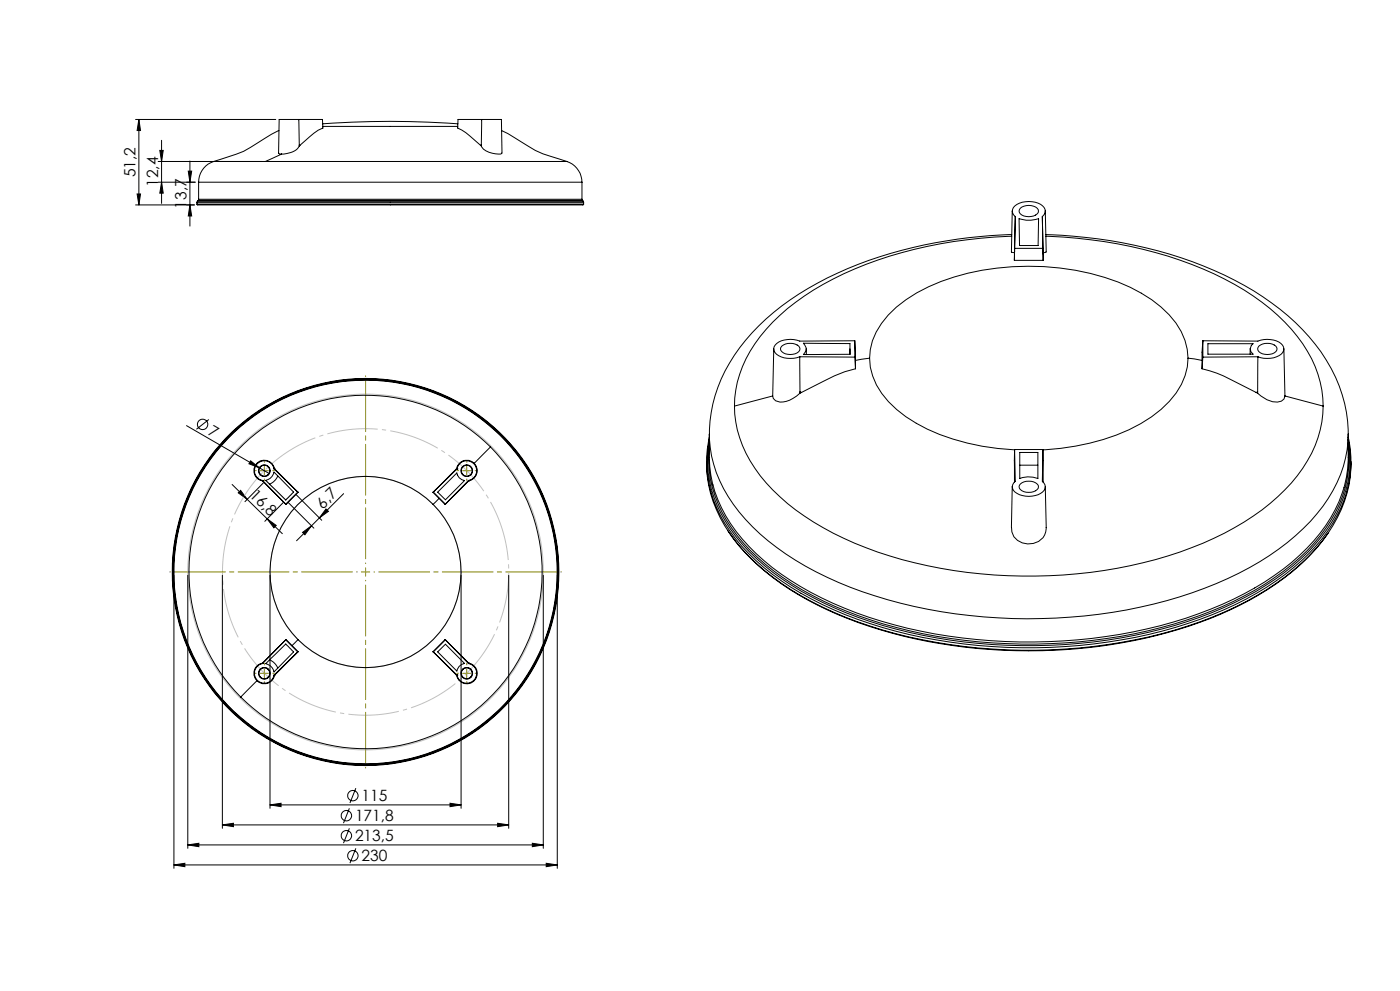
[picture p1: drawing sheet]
<svg xmlns="http://www.w3.org/2000/svg" width="420mm" height="297mm" viewBox="0 0 420 297" stroke-linecap="round" stroke-linejoin="round" font-family="sans-serif">
<defs><g id="words">
<g font-size="4.7">
<text x="40.7" y="53.1" transform="rotate(-90 40.7 53.1)">51,2</text>
<text x="47.5" y="56" transform="rotate(-90 47.5 56)">12,4</text>
<text x="56" y="62.5" transform="rotate(-90 56 62.5)">13,7</text>
<text x="62.2" y="129.9" transform="rotate(30 62.2 129.9)">7</text>
<text x="74.7" y="148.7" transform="rotate(44 74.7 148.7)">16,8</text>
<text x="96.9" y="152.7" transform="rotate(-45 96.9 152.7)">6,7</text>
<text x="108.4" y="240.2">115</text>
<text x="106.5" y="246.2">171,8</text>
<text x="106.5" y="252.2">213,5</text>
<text x="108.4" y="258.2">230</text>
</g>
</g></defs>
<g fill="none" stroke="#000" stroke-width=".3">
<path d="M40.7 35.8h42M41.7 35.8l.5 3.3h-1.1zM41.7 35.8v25.6M83.7 39.1l-4.4 2.5a33.8 33.8 0 0 1-12.9 6.1l-2.3 .7M89.6 35.8h7.1l.2 2.6a16.9 16.9 0 0 0-5.3 3.7l-1.6 1.5M89.6 35.8l.2 7.7M89.6 35.8h-5.9l-.1 10.1M96.8 37.1a278.1 278.1 0 0 1 40.6 0M96.8 37.9h40.5M144.5 35.8h-7.1l-.1 2.6a22.3 22.3 0 0 1 6.9 5.2M144.5 35.8l-.1 7.7M144.5 35.8h5.9l.2 10.1"/>
<path d="M150.5 39.1l1.9 .9 4 2.5a30.9 30.9 0 0 0 11.3 5.1l2.4 .8M41.1 58.1h1.1l-.5 3.3zM47.4 54.6h11.2M47.4 48.4h31.2M47.9 45.1h1.1l-.5 3.3zM48.5 54.6l.5 3.3h-1.1zM48.5 42v19M56.5 51.3h1l-.5 3.3zM57 48.3v19.5M59.6 59.7l-.2 .4M59.6 59.7h115M59.6 54.6h115"/>
<path d="M59.6 54.6v5.1M64.1 48.4a6.5 6.5 0 0 0-4.5 6.2M64.1 48.4h15.5M79.6 48.4h90.5M83.6 45.9l.4 .3h.5M84.5 46.2l-4.9 2.2M89.8 43.7a5.2 5.2 0 0 1-4.7 2.5h-.6M89.8 43.5v.2M89.8 43.5l.2 .1M90 43.6l-.2 .1M144.2 43.6l.2 .1M144.4 43.7a5.3 5.3 0 0 0 5.1 2.5h.7l.3-.3"/>
<path d="M144.4 43.5v.2M144.4 43.5l-.2 .1M170.1 48.4a6.6 6.6 0 0 1 4.5 6.2M174.6 59.7l.1 .4M174.6 54.6v5.1M40.7 61.4h17.6M57 61.4l.5 3.3h-1zM59.1 61.2l.1 .2h115.7l.2-.2M59.1 61.2h116M59.1 60.6h116M59.1 60.6v.6M59.2 60.3l-.1 .3"/>
<path d="M59.2 60.3h115.7M59.4 60.1h115.3M59.4 60.1l-.2 .2M174.7 60.1l.2 .2M174.9 60.3l.2 .3M175.1 60.6v.6M303.5 70.3a136 136 0 0 0-55.4 13 69.5 69.5 0 0 0-29.2 25.5 41.2 41.2 0 0 0-6.1 21.3M303.5 70.8a126.6 126.6 0 0 0-56.6 14.4 58.2 58.2 0 0 0-21.9 20.1 32.7 32.7 0 0 0-4.7 16.4M303.7 63.2l-.3 12.3 .9 .2M304.3 78h8.6M304.3 75.8v2.2M304.3 75.7v.1"/>
<path d="M304.4 74.4h8.5M304.6 64.9a2.05 2.05 0 0 1-.9-2 2.05 2.05 0 0 1 1.4-1.7 7 7 0 0 1 8.1 1 1.91 1.91 0 0 1-.5 2.7M304.6 64.9l-.3 10.9M304.6 64.9l-.3 13.1M305.7 65.5a9 9 0 0 0 5.9 0l-.2 8.1h-5.5zM306.1 62.4a4 4 0 0 1 5.4 .4 1.85 1.85 0 0 1-2.1 2.1 2.99 2.99 0 0 1-3.7-1.7zM312.7 64.9l.2 10.5M312.7 64.9l.2 13.1M312.9 75.8v2.2M312.9 75.4v.4M312.9 75.4v.3M312.9 75.7v.1"/>
<path d="M313.6 63.2l.3 12.3M313.8 70.3a133 133 0 0 1 59.5 15.2 64.9 64.9 0 0 1 26.1 25 40.8 40.8 0 0 1 5.1 19.6M313.8 70.8a126.9 126.9 0 0 1 56.5 14.4 56.7 56.7 0 0 1 23.2 22.3 32.1 32.1 0 0 1 3.4 14.2M313.8 75.5l-.9 .2M231.8 118.7l-11.5 3M232.1 104.5l-.3 14.1M234.6 103.7a4 4 0 0 1 5.3 .4 1.79 1.79 0 0 1-2.1 2.1 3.1 3.1 0 0 1-3.7-1.6zM239.9 106.9l.1 10.6M239.9 106.9l16.5 .1M240 117.9a8.3 8.3 0 0 1-6 2.6l-1.3-.4-.7-.7-.2-.7M240 117.5l.5 .1M240 117.5v.4"/>
<path d="M240.5 117.6l-.5 .3M241 102.9l14 .1v3.2l-14 .1a2.09 2.09 0 0 0 0-3.4zM241.9 104.6v1.7M255 104.6v1.6M256.4 102.1l-16.5 .1a7.1 7.1 0 0 0-7.4 1.3 2.04 2.04 0 0 0 1.1 3.1 7.8 7.8 0 0 0 6.3 .3M256.4 102.1l.2 8.4M256.4 102.1v4.9M256.4 107l.2 3.5M256.6 110.5a47.7 47.7 0 0 0-12.3 5.1l-3.8 2M260.9 107.3l-4.3 .7M260.9 107.3a20.5 20.5 0 0 0 8.1 15.4 56.8 56.8 0 0 0 30.3 11.7l5.1 .4M260.9 107.3a20.5 20.5 0 0 1 8-15.3 57.1 57.1 0 0 1 30.1-11.6 76.1 76.1 0 0 1 40.1 5.7 32.9 32.9 0 0 1 15.3 13.3l1.1 2.6 .7 2.7 .2 2.6"/>
<path d="M356.4 107.3l4.2 .7M356.4 107.3a20.6 20.6 0 0 1-8.1 15.4 57.1 57.1 0 0 1-30.1 11.7l-5.3 .4M360.6 110.5a32.2 32.2 0 0 1 8.4 3.2l7.8 3.9M360.9 102.1l16.5 .1a7.1 7.1 0 0 1 7.4 1.3 2.09 2.09 0 0 1-1.1 3.1 7.8 7.8 0 0 1-6.3 .3M360.9 102.1l-.3 8.4M360.9 102.1v4.9M360.9 107l-.3 3.5M362.4 103h13.5l-.2 .2a1.91 1.91 0 0 0 .2 2.9h-13.5zM375 104.5v1.6M376.8 117.6l.5 .3M377.3 117.9a7.7 7.7 0 0 0 7.1 2.3l.8-.6 .3-.9M377.3 117.5l-.5 .1"/>
<path d="M377.3 117.5v.4M377.4 106.9l-.1 10.6M377.4 106.9l-16.5 .1M377.7 103.7a4 4 0 0 1 5.3 .4 1.79 1.79 0 0 1-2 2.1 2.99 2.99 0 0 1-3.7-1.6zM385.2 104.5l.3 14.1M385.5 118.7l11.4 3M56 127.6l21.8 12.6M62.7 125.7l-3.8 3M75.2 138.1l2.6 2.1-3.1-1.2zM78.1 139.8v.1M78.1 139.9a1.62 1.62 0 0 0 0 2.3 1.62 1.62 0 0 0 2.3 0M78.1 139.9a1.62 1.62 0 0 1 2.4 0 1.62 1.62 0 0 1-.1 2.3"/>
<path d="M142.3 138.8a3.1 3.1 0 0 0-3.2-.8 3.1 3.1 0 0 0-2.1 2.5M142.3 138.8a3.1 3.1 0 0 1-1.7 5.3M147.1 133.9l-4.8 4.9M147.1 133.9a53 53 0 0 1 0 75 53 53 0 0 1-74.9 0M147.1 133.9a53 53 0 0 0-74.9 .1 53 53 0 0 0 0 74.9M212 138.3a36.7 36.7 0 0 0 8.6 23.9 78.9 78.9 0 0 0 33 22.8 157.9 157.9 0 0 0 87 6.7 112.3 112.3 0 0 0 45-18.8 50 50 0 0 0 17.7-22.6 32.8 32.8 0 0 0 2-12M212.8 130.1a39.4 39.4 0 0 0 12.9 27.8 90.5 90.5 0 0 0 36.8 20.7 158.1 158.1 0 0 0 95.1-.9 86.6 86.6 0 0 0 35.5-21.5 38.9 38.9 0 0 0 11.4-26.1 53.4 53.4 0 0 1-1.1 15.4 44.1 44.1 0 0 1-13.5 20.9 95.3 95.3 0 0 1-37.9 20 158.3 158.3 0 0 1-95.1-2.7 86.5 86.5 0 0 1-32.2-19.9 38.6 38.6 0 0 1-11.9-26.7zM212.8 131a35.5 35.5 0 0 0 7.8 30.4 78.9 78.9 0 0 0 33 22.8 158.4 158.4 0 0 0 87 6.8 113 113 0 0 0 45-18.8 49.2 49.2 0 0 0 18.5-24.9 33 33 0 0 0 .4-16.3M212.8 131.7a35.5 35.5 0 0 0 8 29.2 72.6 72.6 0 0 0 26 19.7 147.1 147.1 0 0 0 68.3 12.8 142.4 142.4 0 0 0 55.3-12.8 71.2 71.2 0 0 0 27.7-22 35.1 35.1 0 0 0 6.4-26.9M212.8 133.6a35.8 35.8 0 0 0 8.4 26.9 78.4 78.4 0 0 0 32.7 22.7 155.7 155.7 0 0 0 78.2 8.1 124.2 124.2 0 0 0 47.5-16.3 56.5 56.5 0 0 0 22.2-23.9 33 33 0 0 0 2.7-17.5M220.3 121.7a34.9 34.9 0 0 0 9.6 23 75 75 0 0 0 29.9 19.4 144.3 144.3 0 0 0 97.7 0 72.6 72.6 0 0 0 31.7-21.5 34 34 0 0 0 7.7-20.9M304.4 134.7l-.1 9.8"/>
<path d="M304.4 134.7l.2 9.5a2.02 2.02 0 0 0-.9 2 2.02 2.02 0 0 0 1.4 1.7 7 7 0 0 0 8.1-.9 1.91 1.91 0 0 0-.5-2.8l.2-9.5M304.4 134.7h8.5M305.9 135.6h5.5v7.8a7.6 7.6 0 0 0-5.5 0zM305.9 139.4h5.5M312.9 134.7v9.9M69.6 145.2l4.6 4.4M72.2 147l2 2.6-2.7-1.9zM74.2 149.6l10.5 10.3M77.8 140.2l3 1.8M78.7 144.1h.1M78.7 144.1l.2 .2M78.8 144h.1"/>
<path d="M78.8 144l6.9 7.1M78.8 144l-.1 .1M78.9 144.3l6.9 6.9M79 144.7l-5.5 5.7M79.7 144a3.1 3.1 0 0 0 2.5-2.5l5.9 6-2.4 2.4zM80.2 155.5l2.7 2-.7 .7zM80.4 142.2l.1 .1M82.2 140.5a2.98 2.98 0 0 0-5-1.5 2.98 2.98 0 0 0 1.6 5M82.2 140.5h.1M82.2 140.5l7.1 7M82.3 140.5h-.1M82.3 140.5l7.1 7"/>
<path d="M82.3 140.5a3.1 3.1 0 0 0-5.2-1.7 3.1 3.1 0 0 0 1.6 5.3M82.3 140.5h.1M83.3 142.6a4.5 4.5 0 0 1-2.4 2.5M85 150.6l-5.6 5.6M85.7 151.1l.1 .1M86.4 150.6l7.8 7.7M88.8 148.2l7.7 7.7M89.3 147.5h.1M89.3 147.5l-3.6 3.6M89.4 147.5l-3.6 3.7M90.8 159.6l2.7-2-2 2.7zM97.8 152.5l.7 .7-2.7 2z"/>
<path d="M103.1 148l-14.1 14.1M129.9 147.5l3.7 3.7M129.9 151.2a28.7 28.7 0 0 0-40.5 0 28.7 28.7 0 0 0 0 40.5M129.9 151.2a28.7 28.7 0 0 1 0 40.5 28.7 28.7 0 0 1-40.5 0M130 147.5l3.6 3.6M130 147.5h-.1M131.7 149.4l-1.8 1.8M133.6 151.1v.1M137 140.5l-7.1 7M137 140.5h.1M137.1 141.7v.3a2.78 2.78 0 0 0 2.2 2l-5.7 5.8-2.3-2.3zM137.1 140.5a2.98 2.98 0 0 1 5-1.5 2.98 2.98 0 0 1-1.6 5"/>
<path d="M137.1 140.5h.1M137.1 140.5l-7.1 7M140.5 144h.1M140.5 144l.1 .1M140.5 144l-6.9 7.1M140.6 144.1l-7 7.1M140.6 144.1h.1M218.5 159.3a66.9 66.9 0 0 0 26.6 22 143.6 143.6 0 0 0 63.5 13.7 147.9 147.9 0 0 0 60.5-12.3 72.2 72.2 0 0 0 29.3-22.8l.1-.1M303.7 145.8l-.2 12.3a5 5 0 0 0 6.5 4.8 4.6 4.6 0 0 0 3.8-4.8M306.1 145.1a4 4 0 0 1 5.4 .3 1.89 1.89 0 0 1-2.1 2.1 3.1 3.1 0 0 1-3.7-1.6zM313.6 145.8l.3 12.3M52.2 172.4v87.8"/>
<path d="M56.3 172.4v81.8M66.7 172.4v75.8M81 172.4v69.8M138.3 172.4v69.8M152.6 172.4v75.8M163 172.4v81.8M167.2 172.4v87.8M78.7 198.8a3.1 3.1 0 0 0-2.4 2.1 3.1 3.1 0 0 0 .8 3.1M78.7 198.8h.1M78.7 198.8l.1 .1M78.8 198.9a2.98 2.98 0 0 0-1.6 5 2.98 2.98 0 0 0 5-1.6M78.8 198.9h.1"/>
<path d="M78.9 198.5l-.2 .3M80.9 197.8a4.5 4.5 0 0 1 2.4 2.4M81.2 197.4l4.5-4.4 2.4 2.4-5.9 6a3.1 3.1 0 0 0-2.5-2.5zM85.7 191.8l-6.9 7.1M85.7 191.8l3.6 3.6M85.8 191.7l-6.9 6.8M85.8 191.7l-.1 .1M85.8 191.7l1.8 1.8M87.6 193.5l1.8 1.8M89.3 195.4l-7.1 6.9M89.4 191.7l-1.8 1.8M89.4 195.3l-7.1 7.1"/>
<path d="M89.4 195.3l-.1 .1M129.9 195.3l7.1 7.1M129.9 195.3l.1 .1M130 195.4l7.1 6.9M131.3 195.4l2.3-2.3 5.7 5.7a2.86 2.86 0 0 0-2.2 2.3zM133.6 191.7l7 7.1M133.6 191.7l-3.7 3.6M133.6 191.7v.1M133.6 191.8l6.9 7.1M133.6 191.8l-3.6 3.6M140.5 198.9a2.98 2.98 0 0 1 1.6 5 2.98 2.98 0 0 1-5-1.6M140.5 198.9h.1"/>
<path d="M140.6 198.8l-.1 .1M140.6 198.8h.1M140.6 198.8a3.1 3.1 0 0 1 1.7 5.2 3.1 3.1 0 0 1-5.3-1.6M77.1 204l-4.9 4.9M78.1 202.9v.1M80.4 200.7a1.62 1.62 0 0 1 0 2.3 1.62 1.62 0 0 1-2.3-.1M80.4 200.7a1.62 1.62 0 0 0-2.3 0 1.62 1.62 0 0 0 0 2.2M80.5 200.6l-.1 .1M82.2 202.3h.1M82.2 202.3l.1 .1M82.3 202.4a3.1 3.1 0 0 1-2.1 2.4 3.1 3.1 0 0 1-3.1-.8M82.3 202.4h.1"/>
<path d="M137 202.4h.1M137.1 202.3h.1M137.1 202.3l-.1 .1M138.8 200.6h.1M138.9 200.6a1.63 1.63 0 0 1 2.2 0 1.63 1.63 0 0 1 .1 2.3M138.9 200.6a1.63 1.63 0 0 0 0 2.3 1.63 1.63 0 0 0 2.3 0M141.2 202.9l.1 .1M106.8 236.2l-1.8 4.5M52.2 259.2l3.3-.5v1zM52.2 259.2h115M56.3 253.2l3.4-.5v1zM56.3 253.2h106.7"/>
<path d="M66.7 247.2l3.3-.5v1.1zM66.7 247.2h85.9M81 241.2l3.3-.5v1.1zM81 241.2h57.3M104.8 248.2l-1.8 4.5M104.8 242.2l-1.8 4.5M106.8 254.2l-1.8 4.5M135 240.7l3.3 .5-3.3 .6zM149.3 246.7l3.3 .5-3.3 .6zM159.7 252.7l3.3 .5-3.3 .5zM163.9 258.7l3.3 .5-3.3 .5z"/>
<circle cx="60.8" cy="127.2" r="1.57"/>
<circle cx="79.3" cy="141.1" r="1.76"/>
<circle cx="140" cy="141.1" r="1.76"/>
<circle cx="140" cy="141.1" r="1.62"/>
<circle cx="109.6" cy="171.4" r="57.9"/>
<circle cx="109.7" cy="171.4" r="58"/>
<circle cx="109.7" cy="171.4" r="57.6"/>
<circle cx="109.7" cy="171.4" r="57.5"/>
<circle cx="79.3" cy="201.8" r="1.75"/>
<circle cx="140" cy="201.8" r="1.75"/>
<circle cx="105.9" cy="238.4" r="1.56"/>
<circle cx="103.9" cy="250.5" r="1.55"/>
<circle cx="103.9" cy="244.5" r="1.55"/>
<circle cx="105.9" cy="256.5" r="1.55"/>
</g>
<path d="M150.7 158.9a42.9 42.9 0 0 0-71.9-17.3 42.9 42.9 0 0 0 19.8 71.3 42.9 42.9 0 0 0 52.7-51.9l-.6-2.1" fill="none" stroke="#c0c0c0" stroke-width=".3" stroke-dasharray="15.2 1.3 1.3 1.3" stroke-dashoffset="6.1" stroke-linecap="butt"/>
<g fill="none" stroke="#c0c0c0" stroke-width=".3">
<path d="M79.7 144l6 5.9 2.4-2.4"/>
<circle cx="109.7" cy="171.4" r="57.5"/>
<circle cx="109.7" cy="171.4" r="53.3"/>
<circle cx="109.7" cy="171.4" r="28.6"/>
</g>
<path d="M107.2 171.4h-56.3M109.7 168.9v-56.2M109.7 173.9v56.3M112.2 171.4h56.2" fill="none" stroke="#808000" stroke-width=".3" stroke-dasharray="15.2 1.3 1.3 1.3" stroke-dashoffset="-1.5"/>
<g fill="none" stroke="#808000" stroke-width=".3" stroke-dasharray="15.2 1.3 1.3 1.3">
<path d="M79.3 138.5v-.5M140 138.5v-.5M76.8 141h-.5M79.3 143.5v.5M81.8 141h.5M137.5 141h-.5M140 143.5v.5M142.5 141h.5M79.3 199.3v-.5M140 199.3v-.5M76.8 201.8h-.5M79.3 204.3v.5"/>
<path d="M81.8 201.8h.5M137.5 201.8h-.5M140 204.3v.5M142.5 201.8h.5"/>
</g>
<path d="M79.3 139.8v2.5M140 139.8v2.5M78 141.1h2.5M138.8 141.1h2.5M108.4 171.4h2.5M109.7 170.2v2.5M78 201.8h2.5M79.3 200.6v2.5M138.8 201.8h2.5M140 200.6v2.5" fill="none" stroke="#808000" stroke-width=".3"/>
<g fill="#000">
<path d="M75.2 138.1l2.6 2.1-3.1-1.2z"/>
<path d="M41.7 35.8l.5 3.3h-1.1zM41.1 58.1h1.1l-.5 3.3z"/>
<path d="M47.9 45.1h1.1l-.5 3.3zM48.5 54.6l.5 3.3h-1.1z"/>
<path d="M57 61.4l.5 3.3h-1zM56.5 51.3h1l-.5 3.3z"/>
<path d="M80.2 155.5l2.7 2-.7 .7zM72.2 147l2 2.6-2.7-1.9z"/>
<path d="M90.8 159.6l2.7-2-2 2.7zM97.8 152.5l.7 .7-2.7 2z"/>
<path d="M81 241.2l3.3-.5v1.1zM135 240.7l3.3 .5-3.3 .6zM52.2 259.2l3.3-.5v1zM163.9 258.7l3.3 .5-3.3 .5zM56.3 253.2l3.4-.5v1zM159.7 252.7l3.3 .5-3.3 .5zM66.7 247.2l3.3-.5v1.1zM149.3 246.7l3.3 .5-3.3 .6z"/>
</g>
<use href="#words"/>
</svg>
